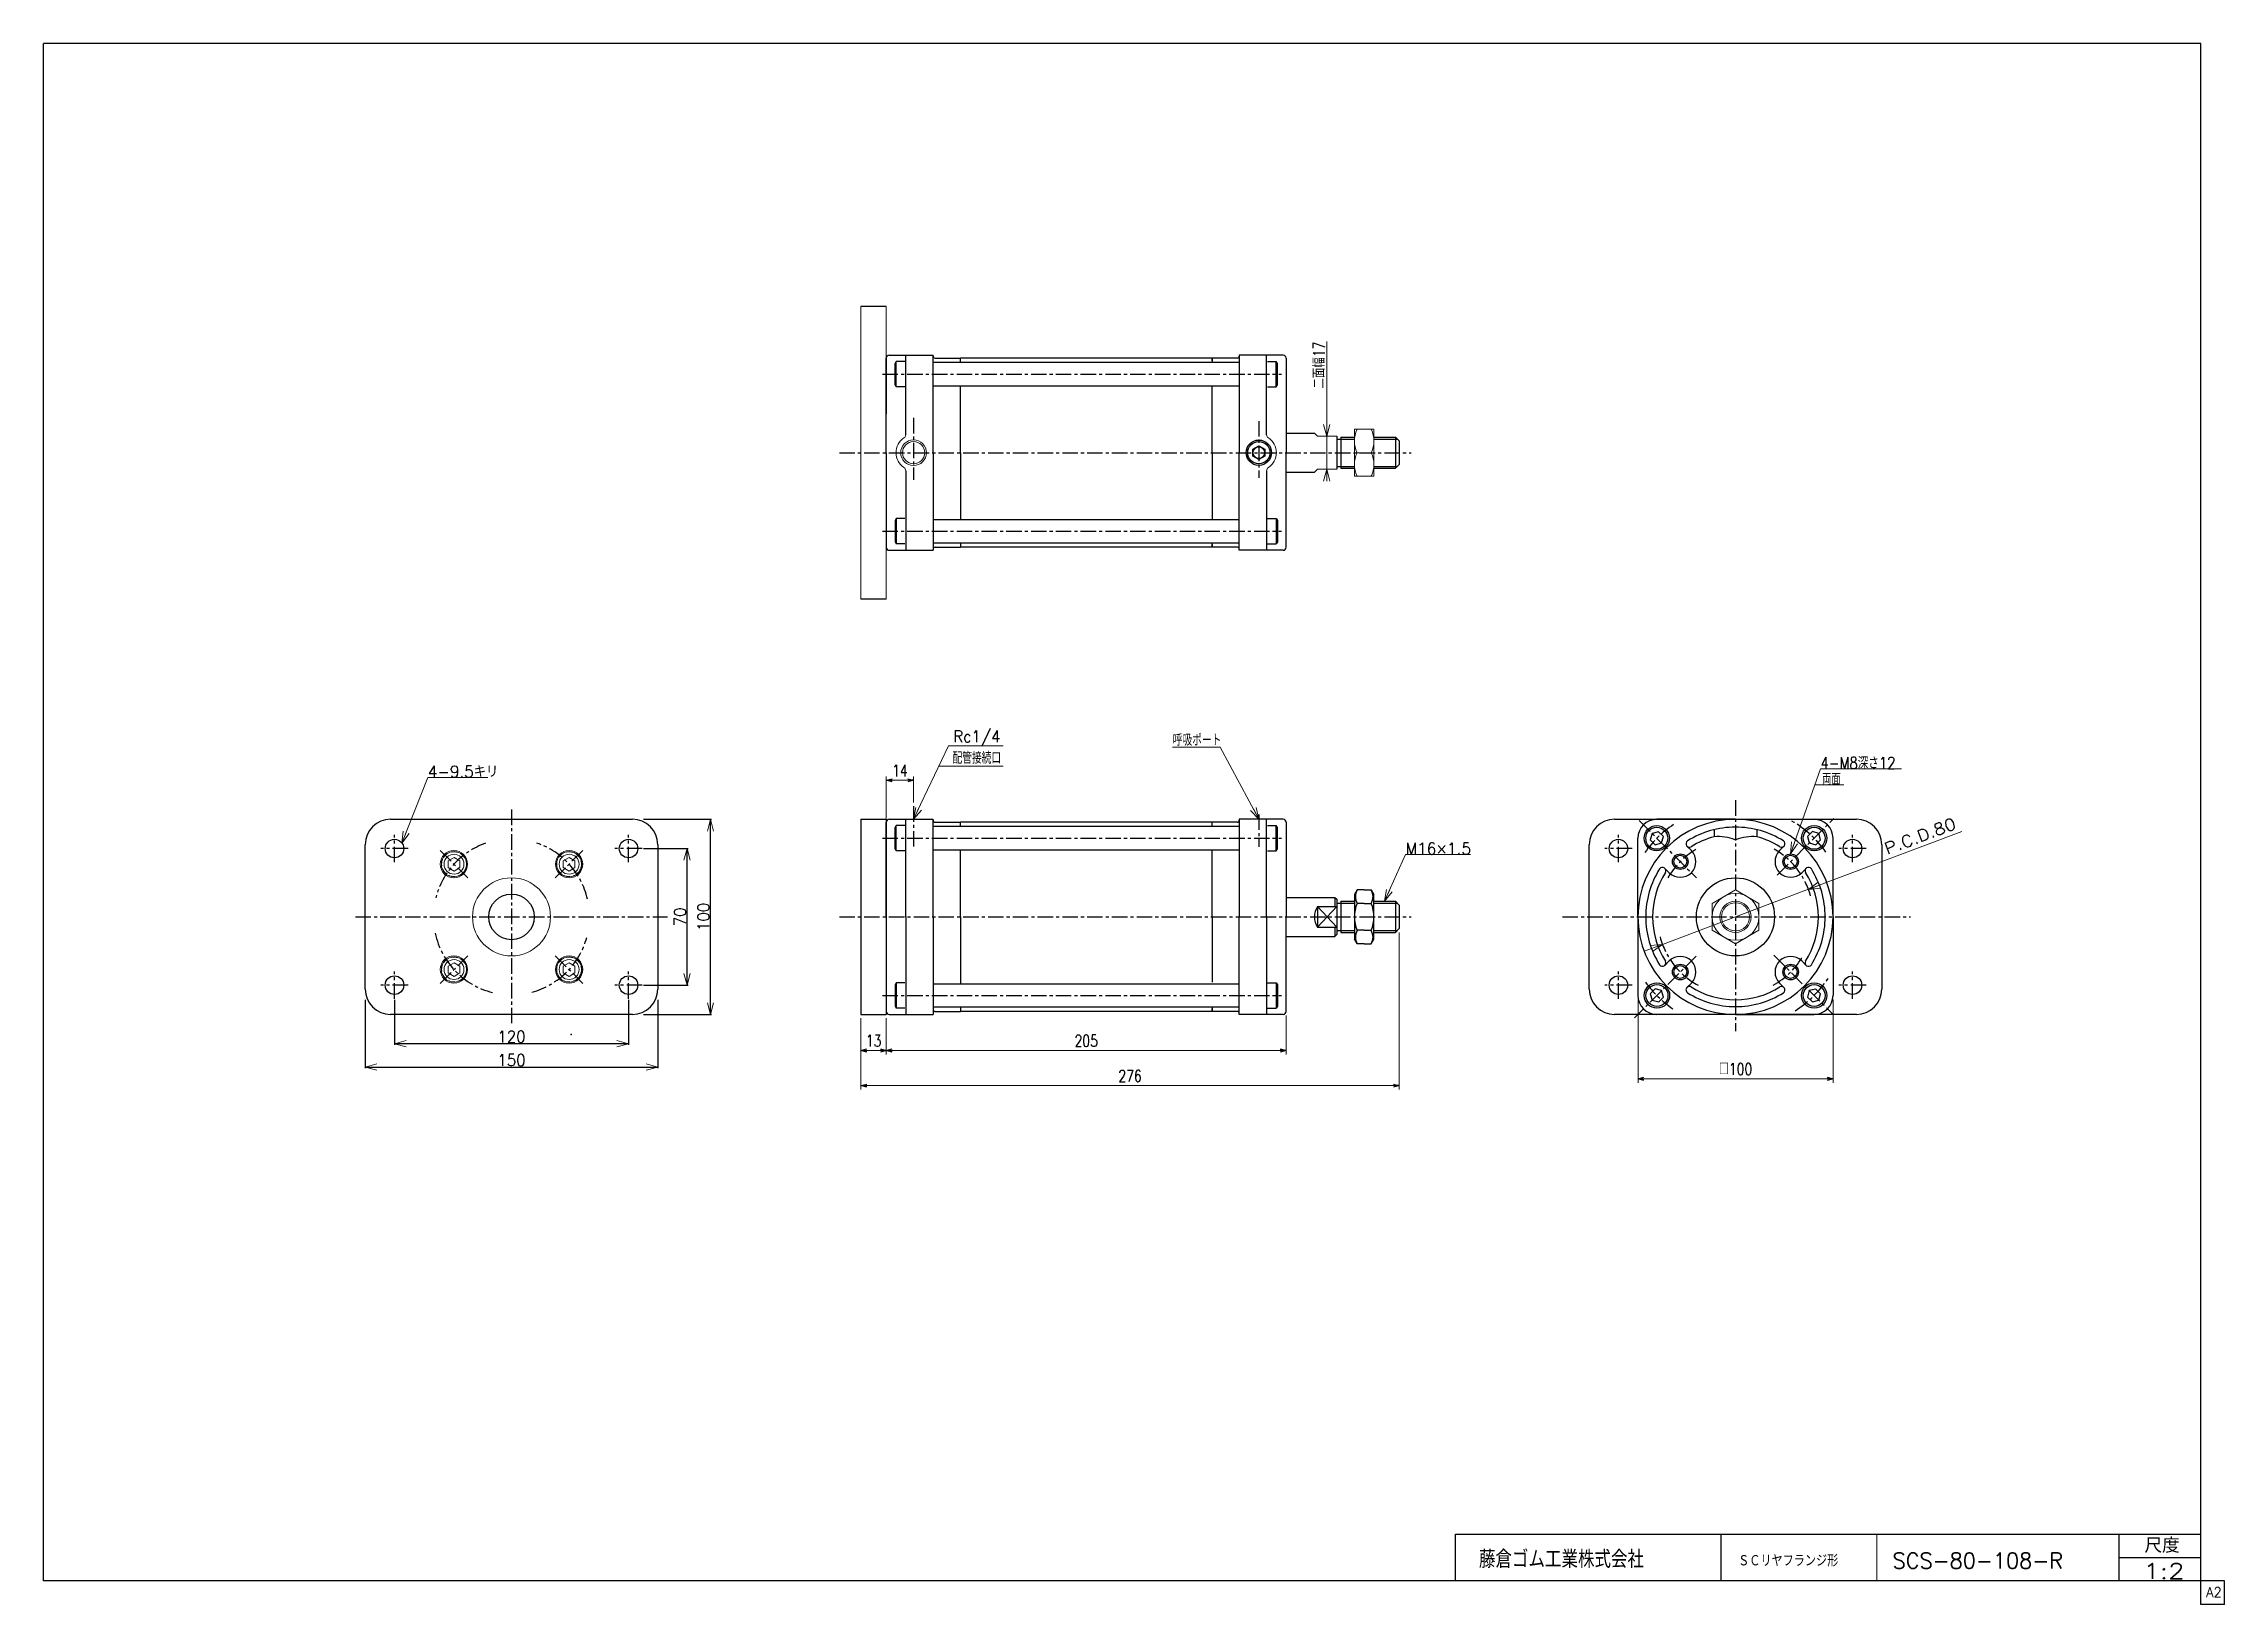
# Model space of a CAD drawing. Header units: millimetres. Extents: x -559 to 559, y -400 to 400.
import ezdxf
from ezdxf.enums import TextEntityAlignment as Align

# ---------------------------------------------------------------- set-up
doc = ezdxf.new("R2010")
doc.units = ezdxf.units.MM
doc.header["$LTSCALE"] = 0.25
doc.header["$PDSIZE"] = 1
doc.linetypes.add('CENTER', pattern=[50.8, 31.75, -6.35, 6.35, -6.35])
doc.linetypes.add('DASHED', pattern=[19.05, 12.7, -6.35])
for name, color, linetype in [('Layer0016', 7, 'Continuous'), ('Layer0192', 7, 'Continuous'), ('ZUWAKU', 7, 'Continuous')]:
    doc.layers.add(name, color=color, linetype=linetype)
doc.styles.add('dcStyle0', font='txt.shx', dxfattribs={"width": 0.777778, "bigfont": 'bigfont'})
doc.dimstyles.new('DaDimRotatedStyle', dxfattribs={"dimtxt": 6, "dimasz": 3.000002, "dimexe": 2, "dimexo": 1, "dimgap": 2, "dimtad": 3, "dimdsep": 46, "dimtxsty": 'dcStyle0', "dimblk1": 'OPEN30', "dimblk2": 'OPEN30', "dimsah": 1, "dimcen": 0.09, "dimclrd": 4, "dimclre": 4, "dimclrt": 4, "dimadec": 0, "dimazin": 2, "dimtfac": 1, "dimtdec": 4, "dimtmove": 0, "dimatfit": 0, "dimfxl": 1, "dimarcsym": 0})

msp = doc.modelspace()

# ---------------------------------------------------------------- texts
at = {"color": 4, "style": 'dcStyle0'}
for s, width, p, p2 in [('呼吸ポート', 0.691667, (19.864, 40.07), (44.764, 40.07)), ('配管接続口', 0.691667, (-93.046, 30.876), (-68.146, 30.876)), ('120', 0.8, (-326.329, -111.994), (-311.929, -111.994)), ('150', 0.8, (-326.329, -123.994), (-311.929, -123.994))]:
    msp.add_text(s, height=6, dxfattribs=dict(at, width=width)).set_placement(p, p2, align=Align.FIT)
at = {"color": 4, "style": 'dcStyle0', "width": 0.8}
for s, p, p2 in [('70', (-229.729, -52.394), (-229.729, -42.794)), ('100', (-217.729, -54.794), (-217.729, -40.394))]:
    msp.add_text(s, height=6, rotation=90, dxfattribs=at).set_placement(p, p2, align=Align.FIT)
at = {"layer": 'Layer0016', "color": 4, "style": 'dcStyle0'}
for s, width, p, p2 in [('Rc1/4', 0.8, (-92.549, 41.862), (-68.549, 41.862)), ('4-M8深さ12', 0.761905, (351.953, 28.301), (390.353, 28.301)), ('両面', 0.666667, (352.706, 20.03), (362.306, 20.03))]:
    msp.add_text(s, height=6, dxfattribs=dict(at, width=width)).set_placement(p, p2, align=Align.FIT)
at = {"layer": 'Layer0016', "color": 4, "style": 'dcStyle0', "width": 0.8}
msp.add_text('P.C.D.80', height=6, rotation=20.673938, dxfattribs=at).set_placement((386.136, -15.774), (422.064, -2.217), align=Align.FIT)
at = {"layer": 'ZUWAKU', "color": 4, "style": 'dcStyle0'}
for s, height, width, p, p2 in [('尺度', 7.6, 0.991667, (518.044, -373.56), (536.132, -373.56)), ('藤倉ゴム工業株式会社', 9, 0.783333, (176.839, -381.315), (261.439, -381.315)), ('ＳＣリヤフランジ形', 6, 0.791667, (309.734, -380.575), (361.034, -380.575)), ('SCS-80-108-R', 8, 0.91, (388.934, -381.575), (476.294, -381.575)), ('1:2', 8, 0.88, (517.475, -386.985), (538.595, -386.985))]:
    msp.add_text(s, height=height, dxfattribs=dict(at, width=width)).set_placement(p, p2, align=Align.FIT)
at = {"layer": 'ZUWAKU', "color": 7, "style": 'dcStyle0', "width": 0.8}
msp.add_text('A2', height=5, dxfattribs=at).set_placement((549.615, -396.25), (557.615, -396.25), align=Align.FIT)

# ---------------------------------------------------------------- blocks, each defined once
blk = doc.blocks.new('DC_GROUP_Φ80_1')
at = {"layer": 'Layer0016', "color": 4, "linetype": 'Continuous', "lineweight": 18}
for p, q in [((345.8, -33.5), (350.8, -29.9)), ((345.8, -33.5), (351.4, -31.4)), ((352, -32.9), (345.8, -33.5))]:
    blk.add_line(p, q, dxfattribs=at)
blk = doc.blocks.new('DC_GROUP_Φ80_2')
at = {"layer": 'Layer0016', "color": 4, "linetype": 'Continuous', "lineweight": 18}
for p, q in [((264.7, -62.3), (270.9, -61.7)), ((270.9, -61.7), (265.3, -63.8)), ((270.9, -61.7), (265.9, -65.3))]:
    blk.add_line(p, q, dxfattribs=at)
blk = doc.blocks.new('DC_GROUP_Φ80_3')
at = {"layer": 'Layer0016', "color": 4, "linetype": 'Continuous', "lineweight": 18}
for p, q in [((336.6, -15.3), (337.1, -9.1)), ((336.6, -15.3), (338.6, -9.6)), ((340.1, -10.2), (336.6, -15.3))]:
    blk.add_line(p, q, dxfattribs=at)
blk = doc.blocks.new('DC_GROUP_Φ80_14')
at = {"layer": 'Layer0016', "color": 4, "linetype": 'Continuous', "lineweight": 25}
for p, q in [((347.8, -3.9), (345.3, -6.4)), ((345.3, -6.4), (346.2, -9.7)), ((346.2, -9.7), (349.6, -10.6)), ((351.1, -4.8), (347.8, -3.9)), ((349.6, -10.6), (352, -8.2)), ((352, -8.2), (351.1, -4.8))]:
    blk.add_line(p, q, dxfattribs=at)
for radius in [6.5, 5.63]:
    blk.add_circle((348.7, -7.3), radius, dxfattribs=at)
blk = doc.blocks.new('DC_GROUP_Φ80_15')
at = {"layer": 'Layer0016', "color": 4, "linetype": 'Continuous', "lineweight": 25}
for p, q in [((267.2, -84.5), (264.7, -87)), ((264.7, -87), (265.6, -90.3)), ((270.5, -85.4), (267.2, -84.5)), ((269, -91.2), (271.4, -88.8)), ((271.4, -88.8), (270.5, -85.4)), ((265.6, -90.3), (269, -91.2))]:
    blk.add_line(p, q, dxfattribs=at)
for radius in [6.5, 5.63]:
    blk.add_circle((268.1, -87.9), radius, dxfattribs=at)
blk = doc.blocks.new('DC_GROUP_Φ80_16')
at = {"layer": 'Layer0016', "color": 4, "linetype": 'Continuous', "lineweight": 25}
for p, q in [((346.2, -85.4), (345.3, -88.8)), ((345.3, -88.8), (347.8, -91.2)), ((349.6, -84.6), (346.2, -85.4)), ((352, -87), (349.6, -84.6)), ((351.1, -90.3), (352, -87)), ((347.8, -91.2), (351.1, -90.3))]:
    blk.add_line(p, q, dxfattribs=at)
for radius in [6.5, 5.63]:
    blk.add_circle((348.7, -87.9), radius, dxfattribs=at)
blk = doc.blocks.new('DC_GROUP_Φ80_17')
at = {"layer": 'Layer0016', "color": 4, "linetype": 'Continuous', "lineweight": 25}
for p, q in [((265.6, -4.8), (264.7, -8.2)), ((264.7, -8.2), (267.2, -10.6)), ((268.9, -4), (265.6, -4.8)), ((267.2, -10.6), (270.5, -9.7)), ((271.4, -6.4), (268.9, -4)), ((270.5, -9.7), (271.4, -6.4))]:
    blk.add_line(p, q, dxfattribs=at)
for radius in [6.5, 5.63]:
    blk.add_circle((268, -7.3), radius, dxfattribs=at)
blk = doc.blocks.new('DC_GROUP_Φ80_18')
at = {"layer": 'Layer0016', "color": 4, "linetype": 'Continuous', "lineweight": 25}
for p, q in [((114.4, -33.7), (113, -36.1)), ((113, -36.1), (113, -59.1)), ((118, -33.7), (114.4, -33.7)), ((118, -40.7), (114.4, -40.7)), ((118, -54.5), (114.4, -54.5)), ((114.4, -61.5), (113, -59.1)), ((118, -61.5), (114.4, -61.5))]:
    blk.add_line(p, q, dxfattribs=at)
for centre, radius, start, end in [((131.3, -47.6), 18.3, 157.7807, 202.2193), ((120.4, -37.2), 6.93, 150, 210), ((120.4, -58), 6.93, 150, 210)]:
    blk.add_arc(centre, radius, start, end, dxfattribs=at)
blk = doc.blocks.new('DC_GROUP_Φ80_19')
at = {"layer": 'Layer0016', "color": 4, "linetype": 'Continuous', "lineweight": 25}
for p, q in [((118, -33.7), (121.6, -33.7)), ((118, -40.7), (121.6, -40.7)), ((121.6, -33.7), (123, -36.1)), ((123, -59.1), (123, -36.1)), ((118, -54.5), (121.6, -54.5)), ((118, -61.5), (121.6, -61.5)), ((121.6, -61.5), (123, -59.1))]:
    blk.add_line(p, q, dxfattribs=at)
for centre, radius, start, end in [((115.6, -37.2), 6.93, 330, 30), ((104.7, -47.6), 18.3, 337.7807, 22.2193), ((115.6, -58), 6.93, 330, 30)]:
    blk.add_arc(centre, radius, start, end, dxfattribs=at)
blk = doc.blocks.new('DC_GROUP_Φ80_21')
at = {"layer": 'Layer0016', "color": 4, "linetype": 'Continuous', "lineweight": 18}
for p, q in [((128.5, -39.6), (129.5, -33.5)), ((128.5, -39.6), (130.9, -34.1)), ((132.4, -34.8), (128.5, -39.6))]:
    blk.add_line(p, q, dxfattribs=at)
blk = doc.blocks.new('DC_GROUP_Φ80_20')
at = {"layer": 'Layer0016', "color": 4, "linetype": 'Continuous', "lineweight": 13}
for p, q in [((128.5, -39.6), (139.2, -15.6)), ((139.2, -15.6), (172.5, -15.6))]:
    blk.add_line(p, q, dxfattribs=at)
at = {"layer": 'Layer0016', "linetype": 'Continuous'}
blk.add_blockref('DC_GROUP_Φ80_21', (0, 0), dxfattribs=at)
at = {"layer": 'Layer0016', "color": 4, "style": 'dcStyle0', "width": 0.777778}
blk.add_text('M16×1.5', height=6, dxfattribs=at).set_placement((139.2, -15.6), (172.8, -15.6), align=Align.FIT)
blk = doc.blocks.new('DC_GROUP_Φ80_22')
at = {"layer": 'Layer0016', "color": 4, "linetype": 'Continuous', "lineweight": 13}
for p, q in [((308.4, -33.7), (296.4, -40.7)), ((296.4, -40.7), (296.4, -54.5)), ((320.4, -40.7), (308.4, -33.7)), ((320.4, -54.5), (320.4, -40.7)), ((296.4, -54.5), (308.4, -61.5)), ((308.4, -61.5), (320.4, -54.5))]:
    blk.add_line(p, q, dxfattribs=at)
for radius in [12, 8, 7.19]:
    blk.add_circle((308.4, -47.6), radius, dxfattribs=at)
blk = doc.blocks.new('_OPEN30')
at = {"color": 0, "linetype": 'ByBlock', "lineweight": -2}
for p, q in [((-1, 0.267949), (0, 0)), ((0, 0), (-1, -0.267949)), ((0, 0), (-1, 0))]:
    blk.add_line(p, q, dxfattribs=at)
blk = doc.blocks.new('*D23')
at = {"layer": 'Layer0016', "color": 4, "linetype": 'Continuous', "lineweight": 13}
for p, q in [((258.4, -89.9), (258.4, -132.6)), ((358.4, -89.9), (358.4, -132.6)), ((258.4, -130.6), (358.4, -130.6))]:
    blk.add_line(p, q, dxfattribs=at)
at = {"layer": 'Layer0016', "color": 4, "xscale": 3.000002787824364, "yscale": 2.999989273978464}
for p, rotation in [((258.4, -130.6), 180), ((358.4, -130.6), 360)]:
    blk.add_blockref('_OPEN30', p, dxfattribs=dict(at, rotation=rotation))
at = {"layer": 'Layer0016', "color": 4, "insert": (308.4, -128.6), "char_height": 6, "width": 30, "attachment_point": 8, "style": 'dcStyle0'}
blk.add_mtext('\\T1.00;□100', dxfattribs=at)
blk = doc.blocks.new('DC_GROUP_Φ80_4')
at = {"color": 4, "linetype": 'Continuous', "lineweight": 18}
for p, q in [((-113, 2.4), (-111.9, 8.5)), ((-113, 2.4), (-110.4, 7.8)), ((-109, 7.1), (-113, 2.4))]:
    blk.add_line(p, q, dxfattribs=at)
blk = doc.blocks.new('DC_GROUP_Φ80_5')
at = {"color": 4, "linetype": 'Continuous', "lineweight": 18}
for p, q in [((64, 2.4), (59.7, 6.9)), ((64, 2.4), (61.2, 7.7)), ((62.6, 8.5), (64, 2.4))]:
    blk.add_line(p, q, dxfattribs=at)
blk = doc.blocks.new('DC_GROUP_Φ80_6')
at = {"color": 4, "linetype": 'Continuous', "lineweight": 18}
for p, q in [((-394.1, -124.6), (-388.1, -123)), ((-388.1, -126.2), (-394.1, -124.6)), ((-394.1, -124.6), (-388.1, -124.6))]:
    blk.add_line(p, q, dxfattribs=at)
blk = doc.blocks.new('DC_GROUP_Φ80_7')
at = {"color": 4, "linetype": 'Continuous', "lineweight": 18}
for p, q in [((-250.1, -123), (-244.1, -124.6)), ((-244.1, -124.6), (-250.1, -126.2)), ((-244.1, -124.6), (-250.1, -124.6))]:
    blk.add_line(p, q, dxfattribs=at)
blk = doc.blocks.new('DC_GROUP_Φ80_8')
at = {"color": 4, "linetype": 'Continuous', "lineweight": 18}
for p, q in [((-379.1, -112.6), (-373.1, -111)), ((-373.1, -114.2), (-379.1, -112.6)), ((-379.1, -112.6), (-373.1, -112.6))]:
    blk.add_line(p, q, dxfattribs=at)
blk = doc.blocks.new('DC_GROUP_Φ80_9')
at = {"color": 4, "linetype": 'Continuous', "lineweight": 18}
for p, q in [((-265.1, -111), (-259.1, -112.6)), ((-259.1, -112.6), (-265.1, -114.2)), ((-259.1, -112.6), (-265.1, -112.6))]:
    blk.add_line(p, q, dxfattribs=at)
blk = doc.blocks.new('DC_GROUP_Φ80_10')
at = {"color": 4, "linetype": 'Continuous', "lineweight": 18}
for p, q in [((-229.1, -82.6), (-230.7, -76.6)), ((-227.5, -76.6), (-229.1, -82.6)), ((-229.1, -82.6), (-229.1, -76.6))]:
    blk.add_line(p, q, dxfattribs=at)
blk = doc.blocks.new('DC_GROUP_Φ80_11')
at = {"color": 4, "linetype": 'Continuous', "lineweight": 18}
for p, q in [((-230.7, -18.6), (-229.1, -12.6)), ((-229.1, -12.6), (-227.5, -18.6)), ((-229.1, -12.6), (-229.1, -18.6))]:
    blk.add_line(p, q, dxfattribs=at)
blk = doc.blocks.new('DC_GROUP_Φ80_12')
at = {"color": 4, "linetype": 'Continuous', "lineweight": 18}
for p, q in [((-217.1, -97.6), (-218.7, -91.6)), ((-215.5, -91.6), (-217.1, -97.6)), ((-217.1, -97.6), (-217.1, -91.6))]:
    blk.add_line(p, q, dxfattribs=at)
blk = doc.blocks.new('DC_GROUP_Φ80_13')
at = {"color": 4, "linetype": 'Continuous', "lineweight": 18}
for p, q in [((-218.7, -3.6), (-217.1, 2.4)), ((-217.1, 2.4), (-215.5, -3.6)), ((-217.1, 2.4), (-217.1, -3.6))]:
    blk.add_line(p, q, dxfattribs=at)
blk = doc.blocks.new('DC_GROUP_Φ80_23')
at = {"color": 4, "linetype": 'Continuous', "lineweight": 13}
for p, q in [((123, 202.3), (113, 202.3)), ((113, 202.3), (113, 178.3)), ((123, 178.3), (123, 202.3)), ((114.3, 190.3), (121.6, 190.3)), ((113, 178.3), (123, 178.3))]:
    blk.add_line(p, q, dxfattribs=at)
for centre, start, end in [((126.9, 196.3), 154.4102, 205.5898), ((109.1, 196.3), 334.4102, 25.5898), ((126.9, 184.3), 154.4102, 205.5898), ((109.1, 184.3), 334.4102, 25.5898)]:
    blk.add_arc(centre, 13.9, start, end, dxfattribs=at)
blk = doc.blocks.new('DC_GROUP_Φ80_25')
at = {"color": 4, "linetype": 'Continuous', "lineweight": 18}
for p, q in [((98.8, 198.8), (97.2, 204.8)), ((100.4, 204.8), (98.8, 198.8)), ((98.8, 198.8), (98.8, 204.8))]:
    blk.add_line(p, q, dxfattribs=at)
blk = doc.blocks.new('DC_GROUP_Φ80_26')
at = {"color": 4, "linetype": 'Continuous', "lineweight": 18}
for p, q in [((97.2, 175.8), (98.8, 181.8)), ((98.8, 181.8), (100.4, 175.8)), ((98.8, 181.8), (98.8, 175.8))]:
    blk.add_line(p, q, dxfattribs=at)
blk = doc.blocks.new('DC_GROUP_Φ80_24')
at = {"color": 4, "linetype": 'Continuous', "lineweight": 13}
for p, q in [((98.8, 247.4), (98.8, 198.8)), ((98.8, 181.8), (98.8, 198.8)), ((98.8, 176.8), (98.8, 181.8))]:
    blk.add_line(p, q, dxfattribs=at)
at = {"linetype": 'Continuous'}
for name in ['DC_GROUP_Φ80_25', 'DC_GROUP_Φ80_26']:
    blk.add_blockref(name, (0, 0), dxfattribs=at)
at = {"color": 4, "style": 'dcStyle0', "width": 0.714286}
blk.add_text('二面幅17', height=6, rotation=90, dxfattribs=at).set_placement((97.8, 223.2), (97.8, 247.2), align=Align.FIT)
blk = doc.blocks.new('*D28')
at = {"layer": 'Layer0192', "color": 4, "linetype": 'Continuous', "lineweight": 13}
for p, q in [((-127, 2.9), (-127, 24.4)), ((-127, 22.4), (-113, 22.4)), ((-113, 11.1), (-113, 24.4))]:
    blk.add_line(p, q, dxfattribs=at)
at = {"layer": 'Layer0192', "color": 4, "xscale": 3.000002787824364, "yscale": 2.999989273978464}
for p, rotation in [((-127, 22.4), 180), ((-113, 22.4), 360)]:
    blk.add_blockref('_OPEN30', p, dxfattribs=dict(at, rotation=rotation))
at = {"layer": 'Layer0192', "color": 4, "insert": (-120, 24.4), "char_height": 6, "width": 18.75, "attachment_point": 8, "style": 'dcStyle0'}
blk.add_mtext('\\T1.00;14', dxfattribs=at)
blk = doc.blocks.new('*D29')
at = {"layer": 'Layer0192', "color": 4, "linetype": 'Continuous', "lineweight": 13}
for p, q in [((-140, -99.6), (-140, -118.1)), ((-127, -99.6), (-127, -118.1)), ((-140, -116.1), (-127, -116.1))]:
    blk.add_line(p, q, dxfattribs=at)
at = {"layer": 'Layer0192', "color": 4, "xscale": 3.000002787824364, "yscale": 2.999989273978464}
for p, rotation in [((-140, -116.1), 180), ((-127, -116.1), 360)]:
    blk.add_blockref('_OPEN30', p, dxfattribs=dict(at, rotation=rotation))
at = {"layer": 'Layer0192', "color": 4, "insert": (-133.5, -114.1), "char_height": 6, "width": 18.75, "attachment_point": 8, "style": 'dcStyle0'}
blk.add_mtext('\\T1.00;13', dxfattribs=at)
blk = doc.blocks.new('*D30')
at = {"layer": 'Layer0192', "color": 4, "linetype": 'Continuous', "lineweight": 13}
for p, q in [((-127, -99.6), (-127, -118.1)), ((78, -98.1), (78, -118.1)), ((-127, -116.1), (78, -116.1))]:
    blk.add_line(p, q, dxfattribs=at)
at = {"layer": 'Layer0192', "color": 4, "xscale": 3.000002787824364, "yscale": 2.999989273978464}
for p, rotation in [((-127, -116.1), 180), ((78, -116.1), 360)]:
    blk.add_blockref('_OPEN30', p, dxfattribs=dict(at, rotation=rotation))
at = {"layer": 'Layer0192', "color": 4, "insert": (-24.5, -114.1), "char_height": 6, "width": 24.375, "attachment_point": 8, "style": 'dcStyle0'}
blk.add_mtext('\\T1.00;205', dxfattribs=at)
blk = doc.blocks.new('*D31')
at = {"layer": 'Layer0192', "color": 4, "linetype": 'Continuous', "lineweight": 13}
for p, q in [((136, -55.6), (136, -136.1)), ((-140, -99.6), (-140, -136.1)), ((-140, -134.1), (136, -134.1))]:
    blk.add_line(p, q, dxfattribs=at)
at = {"layer": 'Layer0192', "color": 4, "xscale": 3.000002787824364, "yscale": 2.999989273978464}
for p, rotation in [((-140, -134.1), 180), ((136, -134.1), 360)]:
    blk.add_blockref('_OPEN30', p, dxfattribs=dict(at, rotation=rotation))
at = {"layer": 'Layer0192', "color": 4, "insert": (-2, -132.1), "char_height": 6, "width": 24.375, "attachment_point": 8, "style": 'dcStyle0'}
blk.add_mtext('\\T1.00;276', dxfattribs=at)
blk = doc.blocks.new('DC_GROUP_Φ80_28')
at = {"layer": 'Layer0192', "color": 4, "linetype": 'Continuous', "lineweight": 18}
for p, q in [((-375.3, -9.8), (-374.6, -3.7)), ((-375.3, -9.8), (-373.1, -4.3)), ((-371.6, -4.8), (-375.3, -9.8))]:
    blk.add_line(p, q, dxfattribs=at)
blk = doc.blocks.new('DC_GROUP_Φ80_27')
at = {"layer": 'Layer0192', "color": 4, "linetype": 'Continuous', "lineweight": 13}
for p, q in [((-375.3, -9.8), (-362, 23.9)), ((-362, 23.9), (-331.2, 23.9))]:
    blk.add_line(p, q, dxfattribs=at)
at = {"layer": 'Layer0192', "linetype": 'Continuous'}
blk.add_blockref('DC_GROUP_Φ80_28', (0, 0), dxfattribs=at)
at = {"layer": 'Layer0192', "color": 4, "style": 'dcStyle0', "width": 0.813514}
blk.add_text('4-9.5キリ', height=6, dxfattribs=at).set_placement((-362, 23.9), (-325.9, 23.9), align=Align.FIT)
blk = doc.blocks.new('DC_GROUP_Φ80_29')
at = {"layer": 'Layer0192', "color": 4, "linetype": 'Continuous', "lineweight": 13}
for p, q in [((-289.6, -71.1), (-292.6, -72.9)), ((-292.6, -72.9), (-292.6, -76.3)), ((-292.6, -76.3), (-289.6, -78.1)), ((-286.6, -72.9), (-289.6, -71.1)), ((-289.6, -78.1), (-286.6, -76.3)), ((-286.6, -76.3), (-286.6, -72.9))]:
    blk.add_line(p, q, dxfattribs=at)
for radius in [6.5, 5.11]:
    blk.add_circle((-289.6, -74.6), radius, dxfattribs=at)
at = {"layer": 'Layer0192', "color": 4, "linetype": 'DASHED', "lineweight": 13}
blk.add_circle((-289.6, -74.6), 6.35, dxfattribs=at)
blk = doc.blocks.new('DC_GROUP_Φ80_30')
at = {"layer": 'Layer0192', "color": 4, "linetype": 'Continuous', "lineweight": 13}
for p, q in [((-348.6, -71.1), (-351.6, -72.9)), ((-351.6, -72.9), (-351.6, -76.3)), ((-351.6, -76.3), (-348.6, -78.1)), ((-345.6, -72.9), (-348.6, -71.1)), ((-348.6, -78.1), (-345.6, -76.3)), ((-345.6, -76.3), (-345.6, -72.9))]:
    blk.add_line(p, q, dxfattribs=at)
for radius in [6.5, 5.11]:
    blk.add_circle((-348.6, -74.6), radius, dxfattribs=at)
at = {"layer": 'Layer0192', "color": 4, "linetype": 'DASHED', "lineweight": 13}
blk.add_circle((-348.6, -74.6), 6.35, dxfattribs=at)
blk = doc.blocks.new('DC_GROUP_Φ80_31')
at = {"layer": 'Layer0192', "color": 4, "linetype": 'Continuous', "lineweight": 13}
for p, q in [((-348.6, -17.1), (-351.6, -18.9)), ((-351.6, -18.9), (-351.6, -22.3)), ((-351.6, -22.3), (-348.6, -24.1)), ((-345.6, -18.9), (-348.6, -17.1)), ((-348.6, -24.1), (-345.6, -22.3)), ((-345.6, -22.3), (-345.6, -18.9))]:
    blk.add_line(p, q, dxfattribs=at)
for radius in [6.5, 5.11]:
    blk.add_circle((-348.6, -20.6), radius, dxfattribs=at)
at = {"layer": 'Layer0192', "color": 4, "linetype": 'DASHED', "lineweight": 13}
blk.add_circle((-348.6, -20.6), 6.35, dxfattribs=at)
blk = doc.blocks.new('DC_GROUP_Φ80_32')
at = {"layer": 'Layer0192', "color": 4, "linetype": 'Continuous', "lineweight": 13}
for p, q in [((-289.6, -17.1), (-292.6, -18.9)), ((-292.6, -18.9), (-292.6, -22.3)), ((-292.6, -22.3), (-289.6, -24.1)), ((-286.6, -18.9), (-289.6, -17.1)), ((-289.6, -24.1), (-286.6, -22.3)), ((-286.6, -22.3), (-286.6, -18.9))]:
    blk.add_line(p, q, dxfattribs=at)
for radius in [6.5, 5.11]:
    blk.add_circle((-289.6, -20.6), radius, dxfattribs=at)
at = {"layer": 'Layer0192', "color": 4, "linetype": 'DASHED', "lineweight": 13}
blk.add_circle((-289.6, -20.6), 6.35, dxfattribs=at)

# ---------------------------------------------------------------- dimensions: what is measured, and where the dimension line sits
at = {"layer": 'Layer0016', "linetype": 'Continuous', "lineweight": 13}
dim = msp.add_linear_dim(base=(358.355, -130.618), p1=(258.355, -88.894), p2=(358.355, -88.894), text='□<>', dimstyle='DaDimRotatedStyle', override={"dimtxt": 6, "dimasz": 3.000002, "dimexe": 2, "dimexo": 1, "dimgap": 2, "dimtad": 3, "dimtih": 0, "dimtoh": 0, "dimdec": 2, "dimzin": 8, "dimtxsty": 'dcStyle0', "dimblk1": 'OPEN30', "dimblk2": 'OPEN30', "dimsah": 1, "dimclrd": 4, "dimclre": 4, "dimclrt": 4, "dimazin": 2, "dimtofl": 1, "dimatfit": 0, "dimtolj": 0, "dimtzin": 8}, dxfattribs=at)
dim.commit()
dim.dimension.update_dxf_attribs({"geometry": '*D23', "text_midpoint": (308.355, -130.618)})
at = {"layer": 'Layer0192', "linetype": 'Continuous', "lineweight": 13}
for base, p1, p2, picture, middle in [((-113.008, 22.406), (-127.008, 1.906), (-113.008, 10.108), '*D28', (-120.008, 22.406)), ((135.992, -134.094), (-140.008, -98.594), (135.992, -54.594), '*D31', (-2.008, -134.094)), ((-127.008, -116.094), (-140.008, -98.594), (-127.008, -98.594), '*D29', (-133.508, -116.094)), ((77.992, -116.094), (-127.008, -98.594), (77.992, -97.094), '*D30', (-24.508, -116.094))]:
    dim = msp.add_linear_dim(base=base, p1=p1, p2=p2, dimstyle='DaDimRotatedStyle', override={"dimtxt": 6, "dimasz": 3.000002, "dimexe": 2, "dimexo": 1, "dimgap": 2, "dimtad": 3, "dimtih": 0, "dimtoh": 0, "dimdec": 2, "dimzin": 8, "dimtxsty": 'dcStyle0', "dimblk1": 'OPEN30', "dimblk2": 'OPEN30', "dimsah": 1, "dimclrd": 4, "dimclre": 4, "dimclrt": 4, "dimazin": 2, "dimtofl": 1, "dimatfit": 0, "dimtolj": 0, "dimtzin": 8}, dxfattribs=at)
    dim.commit()
    dim.dimension.update_dxf_attribs({"geometry": picture, "text_midpoint": middle})

# ---------------------------------------------------------------- linework, layer by layer
at = {"color": 4, "linetype": 'Continuous', "lineweight": 13}
for p, q in [((-140.008, 265.322), (-140.008, 115.322)), ((-127.008, 265.322), (-127.008, 115.322)), ((92.49, 200.322), (93.992, 198.822)), ((93.992, 198.822), (103.992, 198.822)), ((112.992, 198.322), (112.992, 182.322)), ((92.49, 180.322), (93.992, 181.822)), ((93.992, 181.822), (103.992, 181.822)), ((-113.008, 2.406), (-95.127, 40.063)), ((-95.127, 40.063), (-67.073, 40.063)), ((44.202, 39.463), (19.766, 39.463)), ((63.992, 2.406), (44.202, 39.463))]:
    msp.add_line(p, q, dxfattribs=at)
at = {"color": 4, "linetype": 'Continuous', "lineweight": 25}
for p, q in [((-127.008, 265.322), (-140.008, 265.322)), ((-127.008, 115.322), (-140.008, 115.322)), ((-381.129, 2.406), (-257.129, 2.406)), ((-251.529, 2.406), (-216.529, 2.406)), ((-217.129, -97.594), (-217.129, 2.406)), ((-140.008, 2.406), (-140.008, -97.594)), ((-140.008, 2.406), (-127.008, 2.406)), ((-127.008, 2.406), (-127.008, -97.594)), ((246.355, 2.406), (370.355, 2.406)), ((-394.129, -84.594), (-394.129, -10.594)), ((-244.129, -10.594), (-244.129, -84.594)), ((233.355, -84.594), (233.355, -10.594)), ((383.355, -10.594), (383.355, -84.594)), ((-251.529, -12.594), (-228.529, -12.594)), ((-229.129, -82.594), (-229.129, -12.594)), ((-251.529, -82.594), (-228.529, -82.594)), ((-394.129, -90.194), (-394.129, -125.194)), ((-257.129, -97.594), (-381.129, -97.594)), ((-379.129, -90.194), (-379.129, -113.194)), ((-259.129, -90.194), (-259.129, -113.194)), ((-251.529, -97.594), (-216.529, -97.594)), ((-244.129, -90.194), (-244.129, -125.194)), ((-140.008, -97.594), (-127.008, -97.594)), ((370.355, -97.594), (246.355, -97.594)), ((-379.129, -112.594), (-259.129, -112.594)), ((-394.129, -124.594), (-244.129, -124.594))]:
    msp.add_line(p, q, dxfattribs=at)
at = {"color": 4, "linetype": 'CENTER', "lineweight": 25}
for p, q in [((-319.129, 7.406), (-319.129, -102.594)), ((-379.129, -19.594), (-379.129, -5.594)), ((-259.129, -19.594), (-259.129, -5.594)), ((248.355, -19.594), (248.355, -5.594)), ((368.355, -19.594), (368.355, -5.594)), ((-372.129, -12.594), (-386.129, -12.594)), ((-355.707, -13.517), (-341.565, -27.659)), ((-282.551, -13.517), (-296.693, -27.659)), ((-252.129, -12.594), (-266.129, -12.594)), ((255.355, -12.594), (241.355, -12.594)), ((375.355, -12.594), (361.355, -12.594)), ((-399.129, -47.594), (-239.129, -47.594)), ((-379.129, -89.594), (-379.129, -75.594)), ((-355.707, -81.672), (-341.565, -67.53)), ((-296.693, -67.53), (-282.551, -81.672)), ((-259.129, -89.594), (-259.129, -75.594)), ((248.355, -89.594), (248.355, -75.594)), ((368.355, -89.594), (368.355, -75.594)), ((-372.129, -82.594), (-386.129, -82.594)), ((-252.129, -82.594), (-266.129, -82.594)), ((255.355, -82.594), (241.355, -82.594)), ((375.355, -82.594), (361.355, -82.594))]:
    msp.add_line(p, q, dxfattribs=at)
at = {"color": 4, "linetype": 'Continuous', "lineweight": 13}
for radius in [6.597, 5.697]:
    msp.add_circle((-113.008, 190.322), radius, dxfattribs=at)
at = {"color": 4, "linetype": 'Continuous', "lineweight": 25}
for centre in [(-379.129, -12.594), (-259.129, -12.594), (248.355, -12.594), (368.355, -12.594), (-379.129, -82.594), (-259.129, -82.594), (248.355, -82.594), (368.355, -82.594)]:
    msp.add_circle(centre, 4.75, dxfattribs=at)
at = {"color": 4, "linetype": 'Continuous', "lineweight": 13}
for centre, radius, start, end in [((-113.008, 190.322), 9, 123.055731, 236.944269), ((-119.008, 199.542), 2, 303.055731, 0), ((69.992, 199.542), 2, 180, 236.944269), ((63.992, 190.322), 9, 303.055731, 56.944269), ((-119.008, 181.103), 2, 0, 56.944269), ((69.992, 181.103), 2, 123.055731, 180)]:
    msp.add_arc(centre, radius, start, end, dxfattribs=at)
at = {"color": 4, "linetype": 'Continuous', "lineweight": 25}
for centre, start, end in [((-381.129, -10.594), 90, 180), ((-257.129, -10.594), 0, 90), ((246.355, -10.594), 90, 180), ((370.355, -10.594), 0, 90), ((-381.129, -84.594), 180, 270), ((-257.129, -84.594), 270, 0), ((246.355, -84.594), 180, 270), ((370.355, -84.594), 270, 0)]:
    msp.add_arc(centre, 13, start, end, dxfattribs=at)
at = {"color": 4, "linetype": 'CENTER', "lineweight": 25}
for start, end in [(109.374369, 165.784149), (13.103516, 70.954076), (192.125525, 255.837719), (285.122901, 344.769632)]:
    msp.add_arc((-319.129, -47.594), 40, start, end, dxfattribs=at)
at = {"layer": 'Layer0016', "color": 4, "linetype": 'Continuous', "lineweight": 25}
for p, q in [((-127.008, 238.822), (-127.008, 210.322)), ((-127.008, 190.322), (-127.008, 238.822)), ((-125.508, 240.322), (-103.008, 240.322)), ((-125.508, 240.322), (-103.008, 240.322)), ((-122.508, 236.083), (-121.908, 237.122)), ((-122.508, 225.162), (-122.508, 236.083)), ((-117.506, 237.122), (-121.908, 237.122)), ((-121.908, 224.122), (-121.908, 237.122)), ((-117.008, 199.542), (-117.008, 240.322)), ((-103.008, 190.322), (-103.008, 240.322)), ((53.992, 236.622), (-103.008, 236.622)), ((-102.008, 238.822), (-89.008, 238.822)), ((-89.008, 236.622), (-89.008, 238.822)), ((52.992, 238.822), (-89.008, 238.822)), ((39.992, 238.822), (39.992, 236.622)), ((52.992, 238.822), (39.992, 238.822)), ((39.992, 237.334), (39.992, 238.822)), ((76.492, 240.322), (53.992, 240.322)), ((76.492, 240.322), (53.992, 240.322)), ((53.992, 240.322), (53.992, 190.322)), ((67.992, 199.542), (67.992, 240.322)), ((68.453, 237.122), (72.892, 237.122)), ((72.892, 224.122), (72.892, 237.122)), ((73.492, 236.083), (72.892, 237.122)), ((73.492, 225.162), (73.492, 236.083)), ((77.992, 238.822), (77.992, 190.322)), ((-121.908, 224.122), (-122.508, 225.162)), ((-117.506, 224.122), (-121.908, 224.122)), ((-103.008, 224.622), (53.992, 224.622)), ((-89.008, 190.322), (-89.008, 224.622)), ((39.992, 190.322), (39.992, 224.622)), ((39.992, 190.322), (39.992, 223.795)), ((68.453, 224.122), (72.892, 224.122)), ((72.892, 224.122), (73.492, 225.162)), ((-127.008, 190.322), (-127.008, 141.822)), ((-103.008, 190.322), (-103.008, 140.322)), ((-89.008, 190.322), (-89.008, 156.022)), ((39.992, 190.322), (39.992, 156.022)), ((39.992, 190.322), (39.992, 159.464)), ((53.992, 140.322), (53.992, 190.322)), ((60.992, 192.054), (63.992, 193.786)), ((60.992, 188.59), (60.992, 192.054)), ((63.992, 193.786), (66.992, 192.054)), ((66.992, 192.054), (66.992, 188.59)), ((77.992, 200.322), (92.49, 200.322)), ((77.992, 141.822), (77.992, 190.322)), ((103.992, 198.822), (103.992, 181.822)), ((103.992, 197.322), (105.992, 197.322)), ((105.992, 198.322), (112.992, 198.322)), ((105.992, 198.322), (105.992, 182.322)), ((105.992, 197.322), (112.992, 197.322)), ((122.992, 198.322), (133.992, 198.322)), ((122.992, 197.322), (134.992, 197.322)), ((135.992, 196.322), (133.992, 198.322)), ((133.992, 198.322), (133.992, 182.322)), ((135.992, 196.322), (135.992, 184.322)), ((-117.008, 181.103), (-117.008, 140.322)), ((63.992, 186.858), (60.992, 188.59)), ((66.992, 188.59), (63.992, 186.858)), ((67.992, 181.103), (67.992, 140.322)), ((77.992, 180.322), (92.49, 180.322)), ((103.992, 183.322), (105.992, 183.322)), ((105.992, 183.322), (112.992, 183.322)), ((105.992, 182.322), (112.992, 182.322)), ((122.992, 183.322), (134.992, 183.322)), ((122.992, 182.322), (133.992, 182.322)), ((135.992, 184.322), (133.992, 182.322)), ((-121.908, 156.522), (-122.508, 155.483)), ((-117.506, 156.522), (-121.908, 156.522)), ((-121.908, 156.522), (-121.908, 143.522)), ((68.453, 156.522), (72.892, 156.522)), ((72.892, 156.522), (72.892, 143.522)), ((72.892, 156.522), (73.492, 155.483)), ((-122.508, 155.483), (-122.508, 144.562)), ((-103.008, 156.022), (53.992, 156.022)), ((73.492, 155.483), (73.492, 144.562)), ((-125.508, 140.322), (-103.008, 140.322)), ((-122.508, 144.562), (-121.908, 143.522)), ((-117.506, 143.522), (-121.908, 143.522)), ((53.992, 144.022), (-103.008, 144.022)), ((-102.008, 141.822), (-89.008, 141.822)), ((-89.008, 144.022), (-89.008, 141.822)), ((52.992, 141.822), (-89.008, 141.822)), ((39.992, 141.822), (39.992, 144.022)), ((39.992, 143.311), (39.992, 141.822)), ((52.992, 141.822), (39.992, 141.822)), ((76.492, 140.322), (53.992, 140.322)), ((68.453, 143.522), (72.892, 143.522)), ((73.492, 144.562), (72.892, 143.522)), ((-127.008, 0.906), (-127.008, -27.594)), ((-127.008, -47.594), (-127.008, 0.906)), ((-125.508, 2.406), (-103.008, 2.406)), ((-125.508, 2.406), (-103.008, 2.406)), ((-117.008, -47.594), (-117.008, 2.406)), ((-103.008, -47.594), (-103.008, 2.406)), ((-102.008, 0.906), (-89.008, 0.906)), ((-89.008, -1.294), (-89.008, 0.906)), ((52.992, 0.906), (-89.008, 0.906)), ((52.992, 0.906), (39.992, 0.906)), ((39.992, -0.583), (39.992, 0.906)), ((76.492, 2.406), (53.992, 2.406)), ((76.492, 2.406), (53.992, 2.406)), ((53.992, 2.406), (53.992, -47.594)), ((67.992, -47.594), (67.992, 2.406)), ((77.992, 0.906), (77.992, -47.594)), ((308.355, 2.406), (268.055, 2.406)), ((308.355, 2.406), (348.655, 2.406)), ((-122.508, -1.834), (-121.908, -0.794)), ((-122.508, -12.755), (-122.508, -1.834)), ((-117.506, -0.794), (-121.908, -0.794)), ((-121.908, -13.794), (-121.908, -0.794)), ((53.992, -1.294), (-103.008, -1.294)), ((39.992, -1.294), (39.992, -0.619)), ((68.453, -0.794), (72.892, -0.794)), ((72.892, -13.794), (72.892, -0.794)), ((73.492, -1.834), (72.892, -0.794)), ((73.492, -12.755), (73.492, -1.834)), ((258.355, -47.594), (258.355, -7.294)), ((297.355, -2.929), (297.355, -6.543)), ((319.355, -2.929), (319.355, -6.543)), ((358.355, -47.594), (358.355, -7.294)), ((-121.908, -13.794), (-122.508, -12.755)), ((-117.506, -13.794), (-121.908, -13.794)), ((-103.008, -13.294), (53.992, -13.294)), ((-89.008, -47.594), (-89.008, -13.294)), ((39.992, -47.594), (39.992, -13.294)), ((39.992, -47.594), (39.992, -16.736)), ((68.453, -13.794), (72.892, -13.794)), ((72.892, -13.794), (73.492, -12.755)), ((285.727, -13.653), (283.491, -11.417)), ((330.982, -13.653), (333.218, -11.417)), ((274.414, -24.967), (272.177, -22.731)), ((342.296, -24.967), (344.532, -22.731)), ((77.992, -37.594), (102.992, -37.594)), ((93.992, -42.324), (93.992, -52.864)), ((93.992, -42.324), (103.992, -42.324)), ((93.992, -42.324), (103.992, -52.864)), ((103.992, -42.324), (93.992, -52.864)), ((102.992, -37.594), (103.992, -38.594)), ((102.992, -37.594), (102.992, -42.324)), ((103.992, -38.594), (103.992, -56.594)), ((103.992, -40.594), (105.992, -40.594)), ((105.992, -39.594), (112.992, -39.594)), ((105.992, -39.594), (105.992, -55.594)), ((105.992, -40.594), (112.992, -40.594)), ((122.992, -39.594), (133.992, -39.594)), ((122.992, -40.594), (134.992, -40.594)), ((135.992, -41.594), (133.992, -39.594)), ((133.992, -39.594), (133.992, -55.594)), ((135.992, -41.594), (135.992, -53.594)), ((-127.008, -47.594), (-127.008, -96.094)), ((-117.008, -47.594), (-117.008, -97.594)), ((-103.008, -47.594), (-103.008, -97.594)), ((-89.008, -47.594), (-89.008, -81.894)), ((39.992, -47.594), (39.992, -81.067)), ((39.992, -47.594), (39.992, -78.453)), ((53.992, -97.594), (53.992, -47.594)), ((67.992, -47.594), (67.992, -97.594)), ((77.992, -96.094), (77.992, -47.594)), ((93.992, -52.864), (103.992, -52.864)), ((102.992, -52.864), (102.992, -57.594)), ((103.992, -54.594), (105.992, -54.594)), ((105.992, -54.594), (112.992, -54.594)), ((105.992, -55.594), (112.992, -55.594)), ((122.992, -54.594), (134.992, -54.594)), ((122.992, -55.594), (133.992, -55.594)), ((135.992, -53.594), (133.992, -55.594)), ((258.355, -47.594), (258.355, -87.894)), ((358.355, -47.594), (358.355, -87.894)), ((77.992, -57.594), (102.992, -57.594)), ((102.992, -57.594), (103.992, -56.594)), ((274.414, -70.222), (272.177, -72.458)), ((342.296, -70.222), (344.532, -72.458)), ((-121.908, -81.394), (-122.508, -82.434)), ((-122.508, -82.434), (-122.508, -93.355)), ((-117.506, -81.394), (-121.908, -81.394)), ((-121.908, -81.394), (-121.908, -94.394)), ((-103.008, -81.894), (53.992, -81.894)), ((68.453, -81.394), (72.892, -81.394)), ((72.892, -81.394), (72.892, -94.394)), ((72.892, -81.394), (73.492, -82.434)), ((73.492, -82.434), (73.492, -93.355)), ((285.727, -81.536), (283.491, -83.772)), ((330.982, -81.536), (333.218, -83.772)), ((-125.508, -97.594), (-103.008, -97.594)), ((-122.508, -93.355), (-121.908, -94.394)), ((-117.506, -94.394), (-121.908, -94.394)), ((53.992, -93.894), (-103.008, -93.894)), ((-102.008, -96.094), (-89.008, -96.094)), ((-89.008, -93.894), (-89.008, -96.094)), ((52.992, -96.094), (-89.008, -96.094)), ((39.992, -93.894), (39.992, -96.094)), ((39.992, -96.094), (39.992, -94.57)), ((52.992, -96.094), (39.992, -96.094)), ((76.492, -97.594), (53.992, -97.594)), ((68.453, -94.394), (72.892, -94.394)), ((73.492, -93.355), (72.892, -94.394)), ((308.355, -97.594), (268.055, -97.594)), ((308.355, -97.594), (348.655, -97.594))]:
    msp.add_line(p, q, dxfattribs=at)
at = {"layer": 'Layer0016', "color": 4, "linetype": 'CENTER', "lineweight": 25}
for p, q in [((-128.973, 230.622), (75.606, 230.622)), ((-113.008, 208.106), (-113.008, 176.474)), ((63.992, 206.544), (63.992, 177.515)), ((-151.03, 190.322), (142.044, 190.322)), ((-128.973, 150.022), (75.606, 150.022)), ((308.355, 12.195), (308.355, -106.135)), ((-113.008, 9.108), (-113.008, -11.7)), ((63.992, 4.879), (63.992, -11.7)), ((258.966, 1.795), (288.415, -27.654)), ((329.744, -26.205), (358.695, 2.745)), ((-128.973, -7.294), (75.606, -7.294)), ((-151.03, -47.594), (142.044, -47.594)), ((219.677, -47.594), (398.155, -47.594)), ((288.273, -67.677), (256.652, -99.297)), ((328.034, -67.274), (358.309, -97.549)), ((-128.973, -87.894), (75.606, -87.894))]:
    msp.add_line(p, q, dxfattribs=at)
at = {"layer": 'Layer0016', "color": 4, "linetype": 'Continuous', "lineweight": 13}
for p, q in [((-67.073, 29.68), (-100.057, 29.68)), ((336.639, -15.31), (351.953, 28.301)), ((351.953, 28.301), (393.425, 28.301)), ((349.049, 20.03), (363.822, 20.03)), ((424.399, -3.805), (345.779, -33.472)), ((270.931, -61.716), (345.779, -33.472)), ((261.575, -65.247), (270.931, -61.716))]:
    msp.add_line(p, q, dxfattribs=at)
at = {"layer": 'Layer0016', "color": 4, "linetype": 'Continuous', "lineweight": 25}
for centre, radius in [((63.992, 190.322), 6.5), ((63.992, 190.322), 5.7), ((63.992, 190.322), 3), ((280.071, -19.31), 4), ((280.071, -19.31), 3.3), ((336.639, -19.31), 4), ((336.639, -19.31), 3.3), ((308.355, -47.594), 20), ((-319.129, -47.594), 11.7), ((280.071, -75.879), 4), ((280.071, -75.879), 3.3), ((336.639, -75.879), 4), ((336.639, -75.879), 3.3)]:
    msp.add_circle(centre, radius, dxfattribs=at)
for centre, radius, start, end in [((-125.508, 238.822), 1.5, 90, 180), ((-125.508, 238.822), 1.5, 90, 180), ((-102.008, 239.822), 1, 180, 270), ((52.992, 239.822), 1, 270, 0), ((76.492, 238.822), 1.5, 0, 90), ((-125.508, 141.822), 1.5, 180, 270), ((-102.008, 140.822), 1, 90, 180), ((52.992, 140.822), 1, 0, 90), ((76.492, 141.822), 1.5, 270, 0), ((-125.508, 0.906), 1.5, 90, 180), ((-125.508, 0.906), 1.5, 90, 180), ((-102.008, 1.906), 1, 180, 270), ((52.992, 1.906), 1, 270, 0), ((76.492, 0.906), 1.5, 360, 90), ((268.055, -7.294), 9.7, 90, 180), ((308.355, -47.594), 50, 90, 180), ((308.355, -47.594), 50, 0, 90), ((348.655, -7.294), 9.7, 0, 90), ((284.729, -10.18), 1.75, 122.271056, 302.271056), ((308.355, -47.594), 46, 90, 122.271056), ((308.355, -47.594), 42.5, 105.000266, 122.271056), ((299.239, -31.472), 25, 68.949298, 94.322715), ((308.355, -47.594), 46, 57.728944, 90), ((317.47, -31.472), 25, 85.677285, 111.050702), ((308.355, -47.594), 42.5, 57.728944, 74.999734), ((331.981, -10.18), 1.75, 237.728944, 57.728944), ((270.94, -23.968), 1.75, 327.728944, 147.728944), ((280.071, -19.31), 8, 225, 45), ((336.639, -19.31), 8, 135, 315), ((345.77, -23.968), 1.75, 32.271056, 212.271056), ((308.355, -47.594), 46, 147.728944, 180), ((308.355, -47.594), 42.5, 147.728944, 180), ((308.355, -47.594), 42.5, 0, 32.271056), ((308.355, -47.594), 46, 0, 32.271056), ((102.49, -47.594), 10, 148.19702, 211.80298), ((308.355, -47.594), 50, 180, 270), ((308.355, -47.594), 46, 180, 212.271056), ((308.355, -47.594), 42.5, 180, 212.271056), ((308.355, -47.594), 50, 270, 360), ((308.355, -47.594), 42.5, 327.728944, 360), ((308.355, -47.594), 46, 327.728944, 360), ((270.94, -71.221), 1.75, 212.271056, 32.271056), ((280.071, -75.879), 8, 315, 135), ((336.639, -75.879), 8, 45, 225), ((345.77, -71.221), 1.75, 147.728944, 327.728944), ((268.055, -87.894), 9.7, 180, 270), ((284.729, -85.009), 1.75, 57.728944, 237.728944), ((308.355, -47.594), 46, 237.728944, 270), ((308.355, -47.594), 42.5, 237.728944, 270), ((308.355, -47.594), 42.5, 270, 302.271056), ((308.355, -47.594), 46, 270, 302.271056), ((331.981, -85.009), 1.75, 302.271056, 122.271056), ((348.655, -87.894), 9.7, 270, 0), ((-125.508, -96.094), 1.5, 180, 270), ((-102.008, -97.094), 1, 90, 180), ((52.992, -97.094), 1, 0, 90), ((76.492, -96.094), 1.5, 270, 0)]:
    msp.add_arc(centre, radius, start, end, dxfattribs=at)
at = {"layer": 'Layer0016', "color": 4, "linetype": 'CENTER', "lineweight": 25}
for radius, start, end in [(57, 35.56203, 61.305586), (57, 123.824023, 146.074865), (40, 120.403409, 150.437281), (40, 15.570536, 60.257201), (40, 194.928959, 241.309952), (40, 298.858259, 330.363902), (57, 215.916524, 235.718943), (57, 302.409936, 326.327668)]:
    msp.add_arc((308.355, -47.594), radius, start, end, dxfattribs=at)
at = {"layer": 'Layer0192', "color": 4, "linetype": 'Continuous', "lineweight": 13}
for centre, radius in [((-348.636, -20.588), 7), ((-289.622, -20.588), 7), ((-319.129, -47.594), 20), ((-348.636, -74.601), 7), ((-289.622, -74.601), 7)]:
    msp.add_circle(centre, radius, dxfattribs=at)
at = {"layer": 'Layer0192', "color": 5, "linetype": 'Continuous'}
msp.add_point((-288.508, -107.912), dxfattribs=at)
at = {"layer": 'ZUWAKU', "color": 5, "linetype": 'Continuous', "lineweight": 25}
for p, q in [((547, 400), (-559, 400)), ((-559, -388), (-559, 400)), ((547, -400), (547, 400)), ((559, -388), (-559, -388)), ((559, -400), (559, -388)), ((559, -400), (547, -400))]:
    msp.add_line(p, q, dxfattribs=at)
at = {"layer": 'ZUWAKU', "color": 4, "linetype": 'Continuous', "lineweight": 25}
for p, q in [((164.814, -364), (546.814, -364)), ((164.814, -388), (164.814, -364)), ((300.814, -364), (300.814, -388)), ((505.084, -388), (505.084, -364)), ((505.084, -376), (546.814, -376))]:
    msp.add_line(p, q, dxfattribs=at)
at = {"layer": 'ZUWAKU', "color": 4, "linetype": 'Continuous', "lineweight": 13}
msp.add_line((380.814, -364), (380.814, -388), dxfattribs=at)

# ---------------------------------------------------------------- block references
at = {"linetype": 'Continuous'}
for name in ['DC_GROUP_Φ80_24', 'DC_GROUP_Φ80_23', 'DC_GROUP_Φ80_13', 'DC_GROUP_Φ80_4', 'DC_GROUP_Φ80_5', 'DC_GROUP_Φ80_11', 'DC_GROUP_Φ80_10', 'DC_GROUP_Φ80_12', 'DC_GROUP_Φ80_8', 'DC_GROUP_Φ80_9', 'DC_GROUP_Φ80_6', 'DC_GROUP_Φ80_7']:
    msp.add_blockref(name, (0, 0), dxfattribs=at)
at = {"layer": 'Layer0016', "linetype": 'Continuous'}
for name in ['DC_GROUP_Φ80_20', 'DC_GROUP_Φ80_17', 'DC_GROUP_Φ80_3', 'DC_GROUP_Φ80_14', 'DC_GROUP_Φ80_1', 'DC_GROUP_Φ80_18', 'DC_GROUP_Φ80_19', 'DC_GROUP_Φ80_22', 'DC_GROUP_Φ80_2', 'DC_GROUP_Φ80_15', 'DC_GROUP_Φ80_16']:
    msp.add_blockref(name, (0, 0), dxfattribs=at)
at = {"layer": 'Layer0192', "linetype": 'Continuous'}
for name in ['DC_GROUP_Φ80_27', 'DC_GROUP_Φ80_31', 'DC_GROUP_Φ80_32', 'DC_GROUP_Φ80_30', 'DC_GROUP_Φ80_29']:
    msp.add_blockref(name, (0, 0), dxfattribs=at)

msp.set_redraw_order([(e.dxf.handle, doc.entitydb.next_handle()) for e in msp.query("TEXT MTEXT ATTDEF DIMENSION ARC_DIMENSION")])  # texts and dimensions are drawn at this point

doc.saveas('drawing.dxf')
